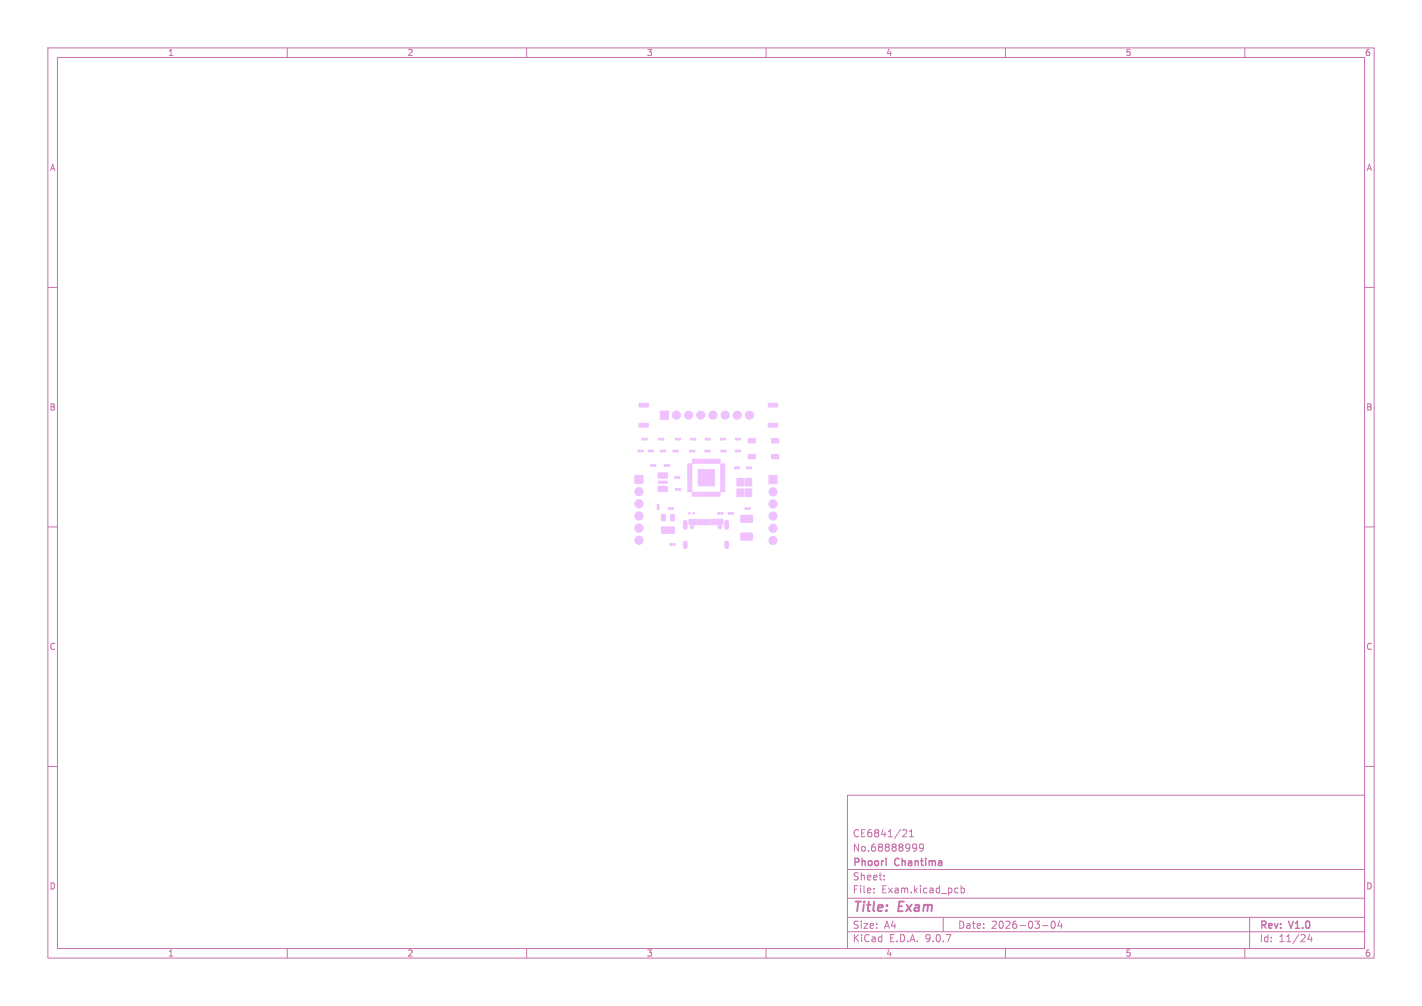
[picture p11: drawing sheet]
<svg xmlns="http://www.w3.org/2000/svg" width="297mm" height="210mm" viewBox="0 0 297 210" stroke-linecap="round" stroke-linejoin="round" font-family="sans-serif">
<defs><g id="words">
<g font-size="2.8" fill="#c872ab">
<text x="178" y="190.9">Title:</text>
<text x="187.7" y="190.9">Exam</text>
</g>
<g font-size="2.1" fill="#c872ab">
<text x="178" y="178">No.68888999</text>
<text x="178" y="175">CE6841/21</text>
<text x="178" y="184">Sheet:</text>
<text x="178" y="181.2">Phoori</text>
<text x="187" y="181.2">Chantima</text>
<text x="178" y="186.7">File:</text>
<text x="184.1" y="186.7">Exam.kicad_pcb</text>
<text x="178" y="196.9">KiCad</text>
<text x="178" y="194.1">Size:</text>
<text x="184.7" y="194.1">A4</text>
<text x="185.7" y="196.9">E.D.A.</text>
<text x="193.3" y="196.9">9.0.7</text>
<text x="200" y="194.1">Date:</text>
<text x="207" y="194.1">2026-03-04</text>
<text x="263" y="194.3">Rev:</text>
<text x="263" y="196.9">Id:</text>
<text x="267.1" y="196.9">11/24</text>
<text x="269.4" y="194.3">V1.0</text>
</g>
<g font-size="1.8" fill="#c872ab">
<text x="35" y="11.9">1</text>
<text x="85" y="11.9">2</text>
<text x="135" y="11.9">3</text>
<text x="185" y="11.9">4</text>
<text x="235" y="11.9">5</text>
<text x="285" y="11.9">6</text>
<text x="10.3" y="35.9">A</text>
<text x="285.4" y="35.9">A</text>
<text x="10.3" y="85.9">B</text>
<text x="285.3" y="85.9">B</text>
<text x="10.3" y="135.9">C</text>
<text x="285.3" y="135.9">C</text>
<text x="10.3" y="185.9">D</text>
<text x="285.3" y="185.9">D</text>
<text x="35" y="199.9">1</text>
<text x="85" y="199.9">2</text>
<text x="135" y="199.9">3</text>
<text x="185" y="199.9">4</text>
<text x="235" y="199.9">5</text>
<text x="285" y="199.9">6</text>
</g>
</g></defs>
<g fill="none" stroke="#c872ab" stroke-width=".21">
<path d="M10 10h277v190h-277zM12 12h273v186h-273zM60 10v2M110 10v2M160 10v2M210 10v2M260 10v2M10 60h2M285 60h2M10 110h2M285 110h2M10 160h2"/>
<path d="M177 166h108v32h-108zM188.7 173.2l.5 .1 .2 .3-.9 1.1h.9M190 174.7h.8M190 173.6l.4-.4v1.5M191.2 176.2l.2 .1a1.22 1.22 0 0 1-.2 1.3M191.5 176.8l-.3 .3M192.9 176.8l-.3 .3h-.4l-.2-.3 .2-.5 .4-.1 .2 .1a.99 .99 0 0 1-.3 1.4h-.3M285 160h2M60 198v2M110 198v2M160 198v2M177 194.5h108"/>
<path d="M177 191.5h108M177 187.5h108M177 181.5h108M182.5 186.3v.1M182.5 185.5v.1M184.7 183.6v.1M184.7 182.8v.1M197 191.5v3M200 185.4l.1 .1M200.1 186.3l-.1 .1M200.7 184.9v1.5M200.7 185.5l.5-.1 .3 .3-.2 .6h-.6"/>
<path d="M210 198v2M217.7 193.2h1.2M219.7 192.4l.2-.1a.8 .8 0 0 1 .5 .7 .8 .8 0 0 1-.5 .8 1 1 0 0 1-.2-1.4zM221.3 192.2l-.3 1.1h.9M221.7 192.8v1M260 198v2M261 191.5v6.5M273.5 195l-.3 1.1h.9M273.9 195.6v1"/>
</g>
<g fill="#efc1ff" stroke="#efc1ff" stroke-width=".21">
<path d="M144 108.5h.5v1h-.5z"/>
<path d="M144.8 108.5h.5v1h-.5z"/>
<path d="M146.1 108.4l.3 .1-.1 1.1-.2-.1z"/>
<path d="M147.1 108.4l.3 .1-.1 1.1-.2-.1z"/>
<path d="M147.6 108.4l.3 .1-.1 1.1-.2-.1z"/>
<path d="M148.6 108.4l.3 .1-.1 1.1-.2-.1z"/>
<path d="M149.6 108.5h.5v1h-.5z"/>
<path d="M150.4 108.5h.5v1h-.5z"/>
<path d="M149.1 108.4l.3 .1-.1 1.1-.2-.1z"/>
<path d="M148.1 108.4l.3 .1-.1 1.1-.2-.1z"/>
<path d="M146.6 108.4l.3 .1-.1 1.1-.2-.1z"/>
<path d="M145.6 108.4l.3 .1-.1 1.1-.2-.1z"/>
<path d="M140.6 94h.4v.3h-.4z"/>
<path d="M141.2 94h.4v.3h-.4z"/>
<path d="M138.2 110h.7v1.3h-.7z"/>
<path d="M139.1 110h.8l-.1 1.3h-.7z"/>
<path d="M140.1 110h.7v1.3h-.7z"/>
<path d="M140.1 107.4h.7v1.3h-.7z"/>
<path d="M138.2 107.4h.7v1.3h-.7z"/>
<path d="M150.5 91.5h.4v.3h-.4z"/>
<path d="M151.1 91.5h.4v.3h-.4z"/>
<path d="M144.1 94h.4v.3h-.4z"/>
<path d="M144.7 94h.4v.3h-.4z"/>
<path d="M139.9 113.5h.4v.3h-.4z"/>
<path d="M140.6 113.5h.4v.3h-.4z"/>
<path d="M132.6 99.2h1.7v1.7h-1.7z"/>
<path d="M139 98.7l.4 .1v1h-.4z"/>
<path d="M138.5 98.7l.4 .1v1h-.4z"/>
<path d="M138 98.7l.4 .1v1h-.4z"/>
<path d="M137.5 98.7l.4 .1v1h-.4z"/>
<path d="M137.5 101.5l.4 .1v1h-.4z"/>
<path d="M138 101.5l.4 .1v1h-.4z"/>
<path d="M138.5 101.5l.4 .1v1h-.4z"/>
<path d="M139 101.5l.4 .1v1h-.4z"/>
<path d="M137.6 100.5l1.7-.1 .1 .4-1.8 .1z"/>
<path d="M133.5 88.4h1.8l.1 .6-.1 .2-1.7-.1-.1-.1z"/>
<path d="M133.5 84.2h1.8l.1 .6-.1 .2-1.7-.1-.1-.1z"/>
<path d="M135.4 94h.4v.3h-.4z"/>
<path d="M136.1 94h.4v.3h-.4z"/>
<path d="M154.8 111.3h2.2l.2 .2v1.1l-.2 .2-2.1-.1-.2-.2z"/>
<path d="M154.8 107.6h2.2l.2 .2v1.1l-.2 .2-2.1-.1-.2-.2z"/>
<path d="M143.9 107.1l.3-.1v.2l-.3 .1z"/>
<path d="M144.7 107.1l.3-.1v.2l-.3 .1z"/>
<path d="M137.3 106h.3v.4h-.3z"/>
<path d="M137.3 105.3h.3v.4h-.3z"/>
<path d="M154 97.5h.4v.3h-.4z"/>
<path d="M153.4 97.5h.4v.3h-.4z"/>
<path d="M156.3 91.6h1.4v.8l-1.4 .1z"/>
<path d="M156.3 94.9h1.4v.8l-1.4 .1z"/>
<path d="M161.2 94.9h1.4v.8l-1.4 .1z"/>
<path d="M161.2 91.6h1.4v.8l-1.4 .1z"/>
<path d="M155.6 106h.4v.3h-.4z"/>
<path d="M156.3 106h.4v.3h-.4z"/>
<path d="M156.6 97.5h.4v.3h-.4z"/>
<path d="M155.9 97.5h.4v.3h-.4z"/>
<path d="M153.6 94h.4v.3h-.4z"/>
<path d="M154.2 94h.4v.3h-.4z"/>
<path d="M137.9 94h.4v.3h-.4z"/>
<path d="M138.6 94h.4v.3h-.4z"/>
<path d="M137.6 91.5h.4v.3h-.4z"/>
<path d="M138.2 91.5h.4v.3h-.4z"/>
<path d="M138.8 97h.4v.3h-.4z"/>
<path d="M139.4 97h.4v.3h-.4z"/>
<path d="M139.6 106h.4v.3h-.4z"/>
<path d="M140.2 106h.4v.3h-.4z"/>
<path d="M140.9 99.5h.4v.3h-.4z"/>
<path d="M141.6 99.5h.4v.3h-.4z"/>
<path d="M150.6 94h.4v.3h-.4z"/>
<path d="M151.2 94h.4v.3h-.4z"/>
<path d="M147.3 91.5h.4v.3h-.4z"/>
<path d="M147.9 91.5h.4v.3h-.4z"/>
<path d="M149.9 107h.4v.3h-.4z"/>
<path d="M150.6 107h.4v.3h-.4z"/>
<path d="M143.6 96.8h.9v.2h-.9z"/>
<path d="M143.6 97.2h.9v.2h-.9z"/>
<path d="M143.6 97.6h.9v.2h-.9z"/>
<path d="M143.6 98h.9v.2h-.9z"/>
<path d="M143.6 98.4h.9v.2h-.9z"/>
<path d="M143.6 98.8h.9v.2h-.9z"/>
<path d="M143.6 99.2h.9v.2h-.9z"/>
<path d="M143.6 99.6h.9v.2h-.9z"/>
<path d="M143.6 100h.9v.2h-.9z"/>
<path d="M143.6 100.4h.9v.2h-.9z"/>
<path d="M143.6 100.8h.9v.2h-.9z"/>
<path d="M143.6 101.2h.9v.2h-.9z"/>
<path d="M143.6 101.6h.9v.2h-.9z"/>
<path d="M143.6 102h.9v.2h-.9z"/>
<path d="M143.6 102.4h.9v.2h-.9z"/>
<path d="M144.6 102.7h.2v.9h-.2z"/>
<path d="M145 102.7h.2v.9h-.2z"/>
<path d="M145.4 102.7h.2v.9h-.2z"/>
<path d="M145.8 102.7h.2v.9h-.2z"/>
<path d="M146.2 102.7h.2v.9h-.2z"/>
<path d="M146.6 102.7h.2v.9h-.2z"/>
<path d="M147 102.7h.2v.9h-.2z"/>
<path d="M147.4 102.7h.2v.9h-.2z"/>
<path d="M147.8 102.7h.2v.9h-.2z"/>
<path d="M148.2 102.7h.2v.9h-.2z"/>
<path d="M148.6 102.7h.2v.9h-.2z"/>
<path d="M149 102.7h.2v.9h-.2z"/>
<path d="M149.4 102.7h.2v.9h-.2z"/>
<path d="M149.8 102.7h.2v.9h-.2z"/>
<path d="M150.2 102.7h.2v.9h-.2z"/>
<path d="M150.5 102.4h.9v.2h-.9z"/>
<path d="M150.5 102h.9v.2h-.9z"/>
<path d="M150.5 101.6h.9v.2h-.9z"/>
<path d="M150.5 101.2h.9v.2h-.9z"/>
<path d="M150.5 100.8h.9v.2h-.9z"/>
<path d="M150.5 100.4h.9v.2h-.9z"/>
<path d="M150.5 100h.9v.2h-.9z"/>
<path d="M150.5 99.6h.9v.2h-.9z"/>
<path d="M150.5 99.2h.9v.2h-.9z"/>
<path d="M150.5 98.8h.9v.2h-.9z"/>
<path d="M150.5 98.4h.9v.2h-.9z"/>
<path d="M150.5 98h.9v.2h-.9z"/>
<path d="M150.5 97.6h.9v.2h-.9z"/>
<path d="M150.5 97.2h.9v.2h-.9z"/>
<path d="M150.5 96.8h.9v.2h-.9z"/>
<path d="M150.2 95.9h.2v.8h-.2z"/>
<path d="M149.8 95.9h.2v.8h-.2z"/>
<path d="M149.4 95.9h.2v.8h-.2z"/>
<path d="M149 95.9h.2v.8h-.2z"/>
<path d="M148.6 95.9h.2v.8h-.2z"/>
<path d="M148.2 95.9h.2v.8h-.2z"/>
<path d="M147.8 95.9h.2v.8h-.2z"/>
<path d="M147.4 95.9h.2v.8h-.2z"/>
<path d="M147 95.9h.2v.8h-.2z"/>
<path d="M146.6 95.9h.2v.8h-.2z"/>
<path d="M146.2 95.9h.2v.8h-.2z"/>
<path d="M145.8 95.9h.2v.8h-.2z"/>
<path d="M145.4 95.9h.2v.8h-.2z"/>
<path d="M145 95.9h.2v.8h-.2z"/>
<path d="M144.6 95.9h.2v.8h-.2z"/>
<path d="M145.8 98h3.4v3.4h-3.4z"/>
<path d="M141.1 102h.4v.3h-.4z"/>
<path d="M141.8 102h.4v.3h-.4z"/>
<path d="M134.1 91.5h.4v.3h-.4z"/>
<path d="M134.8 91.5h.4v.3h-.4z"/>
<path d="M152.1 107h.4v.3h-.4z"/>
<path d="M152.8 107h.4v.3h-.4z"/>
<path d="M144.3 91.5h.4v.3h-.4z"/>
<path d="M144.9 91.5h.4v.3h-.4z"/>
<path d="M155.6 102.1h1.4v1.5h-1.4z"/>
<path d="M155.6 99.9h1.4v1.5h-1.4z"/>
<path d="M153.9 99.9h1.4v1.5h-1.4z"/>
<path d="M153.9 102.1h1.4v1.5h-1.4z"/>
<path d="M137.9 85.8h1.7v1.7h-1.7z"/>
<path d="M133.3 94h.4v.3h-.4z"/>
<path d="M133.9 94h.4v.3h-.4z"/>
<path d="M135.9 97h.4v.3h-.4z"/>
<path d="M136.6 97h.4v.3h-.4z"/>
<path d="M147.3 94h.4v.3h-.4z"/>
<path d="M147.9 94h.4v.3h-.4z"/>
<path d="M141.1 91.5h.4v.3h-.4z"/>
<path d="M141.7 91.5h.4v.3h-.4z"/>
<path d="M160.6 99.3h1.7v1.7h-1.7z"/>
<path d="M160.5 88.4h1.8l.1 .6-.1 .2-1.7-.1-.1-.1z"/>
<path d="M160.5 84.2h1.8l.1 .6-.1 .2-1.7-.1-.1-.1z"/>
<path d="M153.6 91.5h.4v.3h-.4z"/>
<path d="M154.3 91.5h.4v.3h-.4z"/>
<circle cx="144.6" cy="110.1" r=".33"/>
<circle cx="150.3" cy="110.1" r=".33"/>
<circle cx="133.5" cy="102.6" r=".85"/>
<circle cx="133.5" cy="105.2" r=".85"/>
<circle cx="133.5" cy="107.7" r=".85"/>
<circle cx="133.5" cy="110.2" r=".85"/>
<circle cx="133.5" cy="112.8" r=".85"/>
<circle cx="146.7" cy="98.9" r=".21"/>
<circle cx="146.7" cy="99.7" r=".21"/>
<circle cx="146.7" cy="100.6" r=".21"/>
<circle cx="147.5" cy="98.9" r=".21"/>
<circle cx="147.5" cy="99.7" r=".21"/>
<circle cx="147.5" cy="100.6" r=".21"/>
<circle cx="148.4" cy="98.9" r=".21"/>
<circle cx="148.4" cy="99.7" r=".21"/>
<circle cx="148.4" cy="100.6" r=".21"/>
<circle cx="141.3" cy="86.7" r=".85"/>
<circle cx="143.8" cy="86.7" r=".85"/>
<circle cx="146.4" cy="86.7" r=".85"/>
<circle cx="148.9" cy="86.7" r=".85"/>
<circle cx="151.5" cy="86.7" r=".85"/>
<circle cx="154" cy="86.7" r=".85"/>
<circle cx="156.5" cy="86.7" r=".85"/>
<circle cx="161.5" cy="102.7" r=".85"/>
<circle cx="161.5" cy="105.2" r=".85"/>
<circle cx="161.5" cy="107.7" r=".85"/>
<circle cx="161.5" cy="110.3" r=".85"/>
<circle cx="161.5" cy="112.8" r=".85"/>
</g>
<path d="M143.1 109v1.1M143.1 113.3v.8M151.8 109v1.1M151.8 113.3v.8" fill="none" stroke="#efc1ff" stroke-width="1"/>
<use href="#words"/>
</svg>
